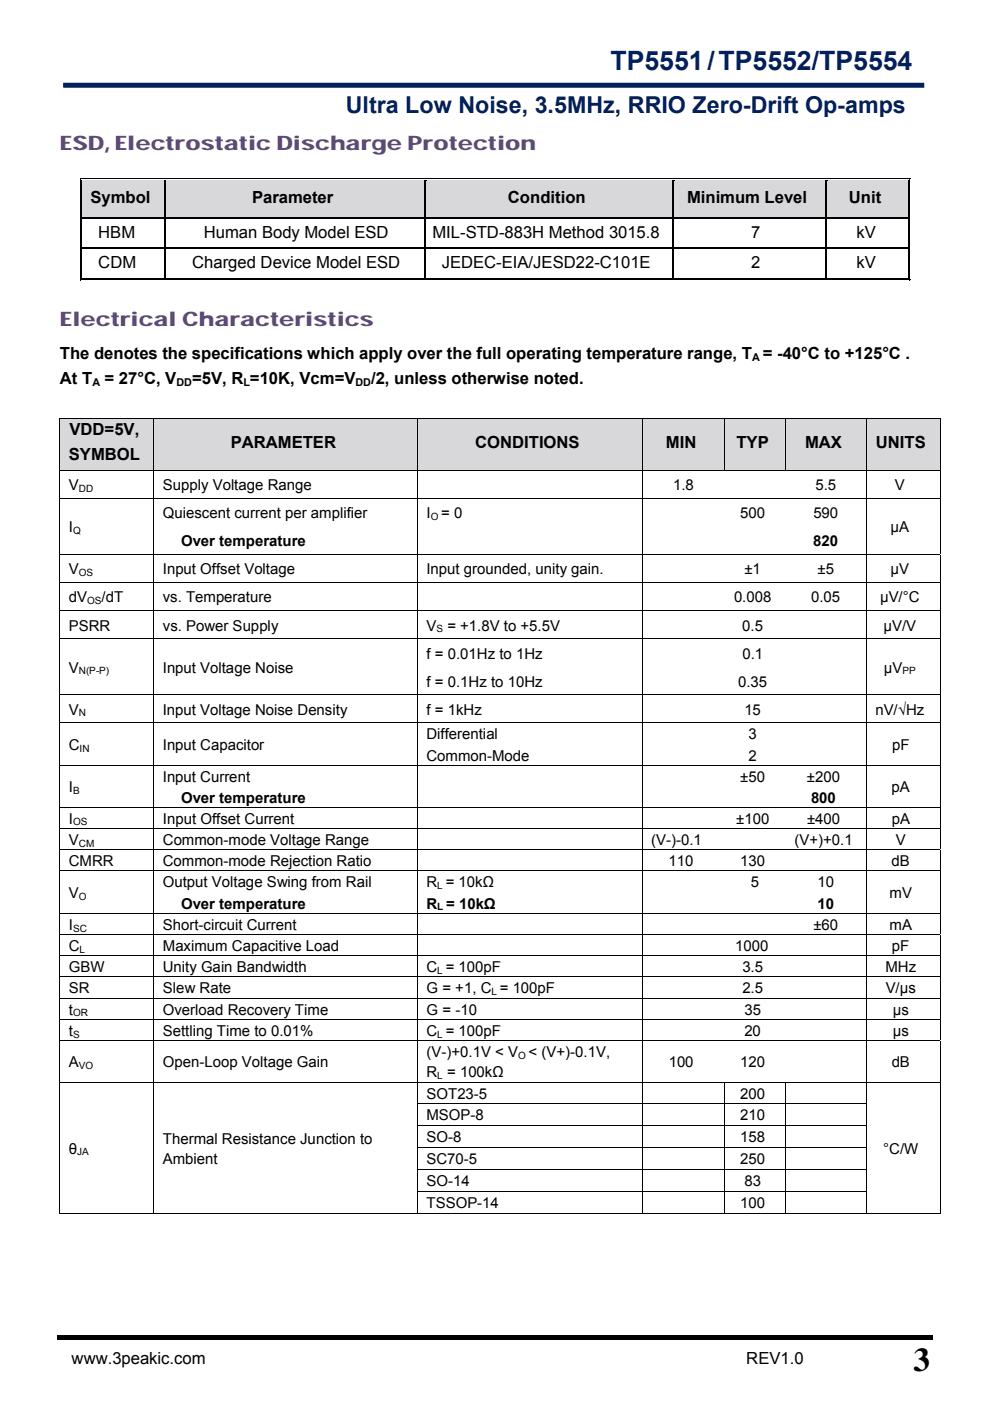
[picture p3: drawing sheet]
<svg xmlns="http://www.w3.org/2000/svg" width="210mm" height="297mm" viewBox="0 0 210 297" stroke-linecap="round" stroke-linejoin="round" font-family="sans-serif">
<defs><g id="words">
<text font-size="7" x="193.8" y="290.7">3</text>
<text font-size="5.7" fill="#002060" x="129.5" y="14.9">TP5551/TP5552/TP5554</text>
<text font-size="4.9" fill="#002060" x="73.3" y="24">Ultra Low Noise, 3.5MHz, RRIO Zero-Drift Op-amps</text>
<g font-size="4.2" fill="#5f497a">
<text x="12.7" y="31.8">ESD, Electrostatic Discharge Protection</text>
<text x="12.7" y="69.2">Electrical Characteristics</text>
</g>
<g font-size="3.5">
<text x="19.2" y="43">Symbol</text>
<text x="53.5" y="43">Parameter</text>
<text x="107.7" y="43">Condition</text>
<text x="145.7" y="43">Minimum Level</text>
<text x="180.1" y="43">Unit</text>
<text x="20.8" y="50.5">HBM</text>
<text x="43.2" y="50.5">Human Body Model ESD</text>
<text x="91.7" y="50.5">MIL-STD-883H Method 3015.8</text>
<text x="159.3" y="50.5">7</text>
<text x="181.6" y="50.5">kV</text>
<text x="20.8" y="56.8">CDM</text>
<text x="40.8" y="56.8">Charged Device Model ESD</text>
<text x="93.7" y="56.8">JEDEC-EIA/JESD22-C101E</text>
<text x="159.3" y="56.8">2</text>
<text x="181.7" y="56.8">kV</text>
<text x="12.7" y="76.1">The denotes the specifications which apply over the full operating temperature range, T = -40°C to +125°C .</text>
<text x="12.7" y="81.4">At T</text>
<text x="22.2" y="81.4">= 27°C, V</text>
<text x="40.7" y="81.4">=5V, R =10K, Vcm=V</text>
<text x="78.7" y="81.4">/2, unless otherwise noted.</text>
<text x="14.8" y="92.3">VDD=5V,</text>
<text x="48.9" y="95">PARAMETER</text>
<text x="100.8" y="95">CONDITIONS</text>
<text x="141.2" y="95">MIN</text>
<text x="156.2" y="95">TYP</text>
<text x="170.8" y="95">MAX</text>
<text x="185.8" y="95">UNITS</text>
<text x="14.6" y="97.6">SYMBOL</text>
<text x="15.2" y="289.2">www.3peakic.com</text>
<text x="158.3" y="289.2">REV1.0</text>
</g>
<g font-size="3.2">
<text x="14.6" y="104">V</text>
<text x="34.5" y="104">Supply Voltage Range</text>
<text x="142.8" y="104">1.8</text>
<text x="173" y="104">5.5</text>
<text x="189.8" y="104">V</text>
<text x="14.6" y="112.9">I</text>
<text x="34.5" y="109.9">Quiescent current per amplifier</text>
<text x="90.5" y="109.9">I = 0</text>
<text x="157" y="109.9">500</text>
<text x="172.5" y="109.9">590</text>
<text x="188.9" y="112.9">μA</text>
<text x="38.4" y="115.9">Over temperature</text>
<text x="172.5" y="115.9">820</text>
<text x="14.6" y="121.8">V</text>
<text x="34.5" y="121.8">Input Offset Voltage</text>
<text x="90.5" y="121.8">Input grounded, unity gain.</text>
<text x="157.9" y="121.8">±1</text>
<text x="173.4" y="121.8">±5</text>
<text x="188.9" y="121.8">μV</text>
<text x="14.6" y="127.7">dV</text>
<text x="21.5" y="127.7">/dT</text>
<text x="34.5" y="127.7">vs. Temperature</text>
<text x="155.7" y="127.7">0.008</text>
<text x="172.1" y="127.7">0.05</text>
<text x="186.7" y="127.7">μV/°C</text>
<text x="14.6" y="133.7">PSRR</text>
<text x="34.5" y="133.7">vs. Power Supply</text>
<text x="90.5" y="133.7">V</text>
<text x="94.9" y="133.7">= +1.8V to +5.5V</text>
<text x="157.4" y="133.7">0.5</text>
<text x="187.4" y="133.7">μV/V</text>
<text x="14.6" y="142.6">V</text>
<text x="34.5" y="142.6">Input Voltage Noise</text>
<text x="90.5" y="139.6">f = 0.01Hz to 1Hz</text>
<text x="157.5" y="139.6">0.1</text>
<text x="187.5" y="142.6">μV</text>
<text x="90.5" y="145.6">f = 0.1Hz to 10Hz</text>
<text x="156.6" y="145.6">0.35</text>
<text x="14.6" y="151.5">V</text>
<text x="34.5" y="151.5">Input Voltage Noise Density</text>
<text x="90.5" y="151.5">f = 1kHz</text>
<text x="157.9" y="151.5">15</text>
<text x="185.7" y="151.5">nV/√Hz</text>
<text x="14.6" y="159">C</text>
<text x="34.5" y="159">Input Capacitor</text>
<text x="90.5" y="161.2">Common-Mode</text>
<text x="90.5" y="156.7">Differential</text>
<text x="158.8" y="156.7">3</text>
<text x="158.8" y="161.2">2</text>
<text x="189.2" y="159">pF</text>
<text x="14.6" y="167.9">I</text>
<text x="34.5" y="165.7">Input Current</text>
<text x="157" y="165.7">±50</text>
<text x="171.1" y="165.7">±200</text>
<text x="189.1" y="167.9">pA</text>
<text x="38.4" y="170.2">Over temperature</text>
<text x="172" y="170.2">800</text>
<text x="14.6" y="174.6">I</text>
<text x="14.6" y="179.2">V</text>
<text x="34.5" y="179.2">Common-mode Voltage Range</text>
<text x="34.5" y="174.6">Input Offset Current</text>
<text x="138.1" y="179.2">(V-)-0.1</text>
<text x="156.2" y="174.6">±100</text>
<text x="168.5" y="179.2">(V+)+0.1</text>
<text x="171.2" y="174.6">±400</text>
<text x="189.2" y="174.6">pA</text>
<text x="190" y="179.2">V</text>
<text x="14.6" y="183.6">CMRR</text>
<text x="34.5" y="183.6">Common-mode Rejection Ratio</text>
<text x="141.8" y="183.6">110</text>
<text x="157" y="183.6">130</text>
<text x="189.1" y="183.6">dB</text>
<text x="14.6" y="190.4">V</text>
<text x="34.5" y="188.1">Output Voltage Swing from Rail</text>
<text x="90.5" y="188.1">R = 10kΩ</text>
<text x="159.3" y="188.2">5</text>
<text x="173.4" y="188.2">10</text>
<text x="188.7" y="190.4">mV</text>
<text x="14.6" y="197.1">I</text>
<text x="34.5" y="197.1">Short-circuit Current</text>
<text x="38.4" y="192.6">Over temperature</text>
<text x="90.5" y="192.6">R = 10kΩ</text>
<text x="172.5" y="197.1">±60</text>
<text x="173.4" y="192.6">10</text>
<text x="188.7" y="197.1">mA</text>
<text x="14.6" y="201.6">C</text>
<text x="34.5" y="201.6">Maximum Capacitive Load</text>
<text x="156" y="201.6">1000</text>
<text x="189.2" y="201.6">pF</text>
<text x="14.6" y="206.1">GBW</text>
<text x="34.5" y="206.1">Unity Gain Bandwidth</text>
<text x="90.5" y="206.1">C = 100pF</text>
<text x="157.5" y="206.1">3.5</text>
<text x="187.8" y="206.1">MHz</text>
<text x="14.6" y="210.6">SR</text>
<text x="14.6" y="215.1">t</text>
<text x="34.5" y="215.1">Overload Recovery Time</text>
<text x="34.6" y="210.6">Slew Rate</text>
<text x="90.5" y="215.1">G = -10</text>
<text x="90.5" y="210.6">G = +1, C = 100pF</text>
<text x="157.5" y="210.6">2.5</text>
<text x="157.9" y="215.1">35</text>
<text x="187.9" y="210.6">V/μs</text>
<text x="189.4" y="215.1">μs</text>
<text x="14.6" y="219.6">t</text>
<text x="34.5" y="219.6">Settling Time to 0.01%</text>
<text x="90.5" y="219.6">C = 100pF</text>
<text x="157.9" y="219.6">20</text>
<text x="189.4" y="219.6">μs</text>
<text x="14.6" y="226.3">A</text>
<text x="34.5" y="226.3">Open-Loop Voltage Gain</text>
<text x="90.5" y="224.2">(V-)+0.1V &lt; V &lt; (V+)-0.1V,</text>
<text x="141.8" y="226.3">100</text>
<text x="157" y="226.3">120</text>
<text x="189.1" y="226.3">dB</text>
<text x="90.5" y="228.4">R = 100kΩ</text>
<text x="90.5" y="232.9">SOT23-5</text>
<text x="157" y="232.9">200</text>
<text x="90.5" y="237.5">MSOP-8</text>
<text x="157" y="237.5">210</text>
<text x="14.6" y="244.6">θ</text>
<text x="34.5" y="242.5">Thermal Resistance Junction to</text>
<text x="90.5" y="242.2">SO-8</text>
<text x="157" y="242.2">158</text>
<text x="187.3" y="244.6">°C/W</text>
<text x="34.5" y="246.7">Ambient</text>
<text x="90.5" y="246.8">SC70-5</text>
<text x="90.5" y="251.5">SO-14</text>
<text x="157" y="246.8">250</text>
<text x="157.9" y="251.5">83</text>
<text x="90.5" y="256.2">TSSOP-14</text>
<text x="157" y="256.2">100</text>
</g>
<g font-size="2.3">
<text x="159.5" y="76.6">A</text>
<text x="19.6" y="81.9">A</text>
<text x="37.4" y="81.9">DD</text>
<text x="51.6" y="81.9">L</text>
<text x="75.4" y="81.9">DD</text>
</g>
<g font-size="2.1">
<text x="16.7" y="104.3">DD</text>
<text x="15.5" y="113.2">Q</text>
<text x="91.4" y="110.3">O</text>
<text x="16.7" y="122.2">OS</text>
<text x="18.5" y="128.1">OS</text>
<text x="92.6" y="134">S</text>
<text x="16.7" y="143">N(P-P)</text>
<text x="191.4" y="143">PP</text>
<text x="16.7" y="151.9">N</text>
<text x="16.9" y="159.4">IN</text>
<text x="15.5" y="168.3">B</text>
<text x="15.5" y="175">OS</text>
<text x="16.7" y="179.5">CM</text>
<text x="16.7" y="190.8">O</text>
<text x="92.8" y="188.5">L</text>
<text x="15.5" y="197.5">SC</text>
<text x="92.8" y="193">L</text>
<text x="16.9" y="202">L</text>
<text x="92.8" y="206.5">L</text>
<text x="15.5" y="215.5">OR</text>
<text x="104.2" y="211">L</text>
<text x="15.5" y="220">S</text>
<text x="92.8" y="220">L</text>
<text x="16.7" y="226.7">VO</text>
<text x="109.9" y="224.5">O</text>
<text x="92.8" y="228.8">L</text>
<text x="16.4" y="244.9">JA</text>
</g>
</g></defs>
<path d="M12.2 283.1h185.6v1h-185.6z" fill="#000"/>
<path d="M12.7 284.7h163.4v7.5h-163.4z" fill="#fff"/>
<path d="M13.4 18.1h182.6" fill="none" stroke="#002060" stroke-width="1.1" stroke-linecap="butt"/>
<g fill="#d8d8da">
<path d="M17.5 38.4h17.4v7.8h-17.4z"/>
<path d="M19.1 39.6h14v5.3h-14z"/>
<path d="M35.1 38.4h55v7.8h-55z"/>
<path d="M36.9 39.6h51.4v5.3h-51.4z"/>
<path d="M90.3 38.4h52.3v7.8h-52.3z"/>
<path d="M92.1 39.6h48.7v5.3h-48.7z"/>
<path d="M142.8 38.4h32.3v7.8h-32.3z"/>
<path d="M144.6 39.6h28.7v5.3h-28.7z"/>
<path d="M175.3 38.4h17.3v7.8h-17.3z"/>
<path d="M177.1 39.6h13.8v5.3h-13.8z"/>
</g>
<path d="M17 37.8h.1v.6h-.1zM17 37.8h.5v.2h-.5zM17.3 38.2h.2v.2h-.2zM17.3 38.2h.2v.1h-.2z" fill="#000"/>
<path d="M17.5 37.9h17.4M17.5 38.2h17.4" fill="none" stroke="#000" stroke-width=".21"/>
<path d="M17.5 38.3h17.4" fill="none" stroke="#d8d8da" stroke-width=".21"/>
<path d="M35.1 38.3l.3 .1z" fill="#d8d8da"/>
<path d="M34.9 38.3l.2 .1zM34.9 37.8h.5v.2h-.5zM34.9 38.2h.5v.1h-.5z" fill="#000"/>
<path d="M35.4 37.9h54.7M35.4 38.2h54.7" fill="none" stroke="#000" stroke-width=".21"/>
<path d="M35.4 38.3h54.7" fill="none" stroke="#d8d8da" stroke-width=".21"/>
<path d="M90.4 38.3l.2 .1z" fill="#d8d8da"/>
<path d="M90.1 38.3l.3 .1zM90.1 37.8h.5v.2h-.5zM90.1 38.2h.5v.1h-.5z" fill="#000"/>
<path d="M90.6 37.9h52M90.6 38.2h52" fill="none" stroke="#000" stroke-width=".21"/>
<path d="M90.6 38.3h52" fill="none" stroke="#d8d8da" stroke-width=".21"/>
<path d="M142.9 38.3l.2 .1z" fill="#d8d8da"/>
<path d="M142.6 38.3l.3 .1zM142.6 37.8h.5v.2h-.5zM142.6 38.2h.5v.1h-.5z" fill="#000"/>
<path d="M143.1 37.9h32M143.1 38.2h32" fill="none" stroke="#000" stroke-width=".21"/>
<path d="M143.1 38.3h32" fill="none" stroke="#d8d8da" stroke-width=".21"/>
<path d="M175.3 38.3l.3 .1z" fill="#d8d8da"/>
<g fill="#000">
<path d="M175.1 38.3l.2 .1zM175.1 37.8h.5v.2h-.5zM175.1 38.2h.5v.1h-.5zM192.6 37.8h.5v.2h-.5zM192.6 38.2h.1v.2h-.1zM192.6 38.2h.1v.1h-.1zM192.9 37.8h.2v.6h-.2zM17 46.2h.1v.3h-.1zM17 52.5h.1v.3h-.1zM17 59.2h.5v.2h-.5zM17.3 46.2h.2v.3h-.2zM17.3 52.5h.2v.3h-.2z"/>
<path d="M17.3 58.9h.2v.2h-.2zM34.9 46.2h.2v.3h-.2zM34.9 52.5h.2v.3h-.2zM34.9 58.9h.5v.2h-.5zM90.1 46.2h.3v.3h-.3zM90.1 52.5h.3v.3h-.3zM90.1 58.9h.5v.2h-.5zM142.6 46.2h.3v.3h-.3zM142.6 52.5h.3v.3h-.3zM142.6 58.9h.5v.2h-.5zM175.1 46.2h.2v.3h-.2zM175.1 52.5h.2v.3h-.2z"/>
<path d="M175.1 58.9h.5v.2h-.5zM192.6 46.2h.1v.3h-.1zM192.6 52.5h.1v.3h-.1zM192.6 59.2h.5v.2h-.5zM192.6 58.9h.1v.2h-.1zM192.9 46.2h.2v.3h-.2zM192.9 52.5h.2v.3h-.2zM192.9 58.9h.2v.5h-.2z"/>
</g>
<g fill="none" stroke="#000" stroke-width=".21">
<path d="M17 38.4v7.8M17.4 38.4v7.8M175.6 37.9h17M175.6 38.2h17M192.6 38.4v7.8M193 38.4v7.8M17 46.5v6M17 52.8v6.6M17.4 46.5v6M17.4 52.8v6.1M17.5 59.3h175.1M17.5 59h17.4"/>
<path d="M35.4 59h54.7M90.6 59h52M143.1 59h32M175.6 59h17M192.6 46.5v6M192.6 52.8v6.1M193 46.5v6M193 52.8v6.1"/>
</g>
<path d="M175.6 38.3h17" fill="none" stroke="#d8d8da" stroke-width=".21"/>
<g fill="none" stroke="#000" stroke-width=".25">
<path d="M35 38.4v7.8M90.2 38.4v7.8M142.7 38.4v7.8M175.2 38.4v7.8M17.5 46.3h17.4M17.5 52.7h17.4M35 46.5v6M35 52.8v6.1M35.1 46.3h55M35.1 52.7h55M90.2 46.5v6M90.2 52.8v6.1"/>
<path d="M90.4 46.3h52.2M90.4 52.7h52.2M142.7 46.5v6M142.7 52.8v6.1M142.9 46.3h32.2M142.9 52.7h32.2M175.2 46.5v6M175.2 52.8v6.1M175.3 46.3h17.3M175.3 52.7h17.3"/>
</g>
<g fill="#d8d8da">
<path d="M12.8 88.8h19.8v10.8h-19.8z"/>
<path d="M14.6 88.9h16.1v5.3h-16.1z"/>
<path d="M14.6 94.2h16.1v5.4h-16.1z"/>
<path d="M32.7 88.8h55.8v10.8h-55.8z"/>
<path d="M34.5 91.6h52.2v5.3h-52.2z"/>
<path d="M88.6 88.8h47.5v10.8h-47.5z"/>
<path d="M90.5 91.6h43.8v5.3h-43.8z"/>
<path d="M136.3 88.8h17.4v10.8h-17.4z"/>
<path d="M138.1 91.6h13.7v5.3h-13.7z"/>
<path d="M153.8 88.8h12.7v10.8h-12.7z"/>
<path d="M155.7 91.6h9v5.3h-9z"/>
<path d="M166.6 88.8h17.1v10.8h-17.1z"/>
<path d="M168.5 91.6h13.4v5.3h-13.4z"/>
<path d="M183.9 88.8h15.4v10.8h-15.4z"/>
<path d="M185.7 91.6h11.8v5.3h-11.8z"/>
</g>
<g fill="#000">
<path d="M12.6 88.7h.2v.1h-.2zM199.3 88.7h.2v.1h-.2zM12.6 111.5h.2v.2h-.2zM32.6 111.5h.1v.2h-.1zM88.5 111.5h.1v.2h-.1zM136.1 111.5h.2v.2h-.2zM183.7 111.5h.2v.2h-.2zM199.3 111.5h.2v.2h-.2zM12.6 141.2h.2v.2h-.2zM12.6 157.6h.2v.2h-.2zM32.6 141.2h.1v.2h-.1zM32.6 157.6h.1v.2h-.1z"/>
<path d="M88.5 141.2h.1v.2h-.1zM88.5 157.6h.1v.2h-.1zM136.1 141.2h.2v.2h-.2zM136.1 157.6h.2v.2h-.2zM183.7 141.2h.2v.2h-.2zM183.7 157.6h.2v.2h-.2zM199.3 141.2h.2v.2h-.2zM199.3 157.6h.2v.2h-.2zM12.6 166.6h.2v.2h-.2zM32.6 166.6h.1v.2h-.1zM88.5 166.6h.1v.2h-.1zM136.1 166.6h.2v.2h-.2z"/>
<path d="M183.7 166.6h.2v.2h-.2zM199.3 166.6h.2v.2h-.2zM12.6 189h.2v.2h-.2zM32.6 189h.1v.2h-.1zM88.5 189h.1v.2h-.1zM136.1 189h.2v.2h-.2zM183.7 189h.2v.2h-.2zM199.3 189h.2v.2h-.2zM12.6 233.8h.2v.2h-.2zM12.6 238.5h.2v.2h-.2zM32.6 233.8h.1v.2h-.1zM32.6 238.5h.1v.2h-.1z"/>
<path d="M199.3 233.8h.2v.2h-.2zM199.3 238.5h.2v.2h-.2zM12.6 243.1h.2v.2h-.2zM12.6 247.8h.2v.2h-.2zM12.6 252.5h.2v.1h-.2zM32.6 243.1h.1v.2h-.1zM32.6 247.8h.1v.2h-.1zM32.6 252.5h.1v.1h-.1zM199.3 243.1h.2v.2h-.2zM199.3 247.8h.2v.2h-.2zM199.3 252.5h.2v.1h-.2zM199.3 257.1h.2v.2h-.2z"/>
</g>
<g fill="none" stroke="#000" stroke-width=".21">
<path d="M12.6 88.8h186.9M12.6 99.7h186.9M12.7 88.8v10.8M12.7 99.8v5.8M32.6 88.8v10.8M32.6 99.8v5.8M88.6 88.8v10.8M88.6 99.8v5.8M136.2 88.8v10.8M136.2 99.8v5.8M153.8 88.8v10.8M166.6 88.8v10.8"/>
<path d="M183.8 88.8v10.8M183.8 99.8v5.8M199.4 88.8v10.8M199.4 99.8v5.8M12.6 105.7h186.9M12.6 117.6h186.9M12.7 105.7v5.8M12.7 111.7v5.8M12.7 117.6v5.8M32.6 105.7v5.8M32.6 111.7v5.8M32.6 117.6v5.8"/>
<path d="M88.6 105.7v5.8M88.6 111.7v5.8M88.6 117.6v5.8M136.2 105.7v5.8M136.2 111.7v5.8M136.2 117.6v5.8M183.8 105.7v5.8M183.8 111.7v5.8M183.8 117.6v5.8M199.4 105.7v5.8M199.4 111.7v5.8M199.4 117.6v5.8"/>
<path d="M12.6 123.5h186.9M12.6 129.5h186.9M12.6 135.4h186.9M12.7 123.6v5.8M12.7 129.5v5.8M12.7 135.5v5.7M32.6 123.6v5.8M32.6 129.5v5.8M32.6 135.5v5.7M88.6 123.6v5.8M88.6 129.5v5.8M88.6 135.5v5.7"/>
<path d="M136.2 123.6v5.8M136.2 129.5v5.8M136.2 135.5v5.7M183.8 123.6v5.8M183.8 129.5v5.8M183.8 135.5v5.7M199.4 123.6v5.8M199.4 129.5v5.8M199.4 135.5v5.7M12.6 147.3h186.9M12.6 153.2h186.9M12.7 141.4v5.8"/>
<path d="M12.7 147.4v5.7M12.7 153.3v4.3M12.7 157.8v4.3M32.6 141.4v5.8M32.6 147.4v5.7M32.6 153.3v4.3M32.6 157.8v4.3M88.6 141.4v5.8M88.6 147.4v5.7M88.6 153.3v4.3M88.6 157.8v4.3M136.2 141.4v5.8"/>
<path d="M136.2 147.4v5.7M136.2 153.3v4.3M136.2 157.8v4.3M183.8 141.4v5.8M183.8 147.4v5.7M183.8 153.3v4.3M183.8 157.8v4.3M199.4 141.4v5.8M199.4 147.4v5.7M199.4 153.3v4.3M199.4 157.8v4.3M12.6 162.2h186.9"/>
<path d="M12.6 171.1h186.9M12.6 175.6h186.9M12.7 162.3v4.3M12.7 166.8v4.2M12.7 171.2v4.3M12.7 175.7v4.3M32.6 162.3v4.3M32.6 166.8v4.2M32.6 171.2v4.3M32.6 175.7v4.3M88.6 162.3v4.3M88.6 166.8v4.2"/>
<path d="M88.6 171.2v4.3M88.6 175.7v4.3M136.2 162.3v4.3M136.2 166.8v4.2M136.2 171.2v4.3M136.2 175.7v4.3M183.8 162.3v4.3M183.8 166.8v4.2M183.8 171.2v4.3M183.8 175.7v4.3M199.4 162.3v4.3M199.4 166.8v4.2"/>
<path d="M199.4 171.2v4.3M199.4 175.7v4.3M12.6 180.1h186.9M12.6 184.6h186.9M12.6 193.6h186.9M12.6 198.1h186.9M12.7 180.2v4.3M12.7 184.7v4.3M12.7 189.2v4.3M12.7 193.7v4.3M12.7 198.2v4.3M32.6 180.2v4.3"/>
<path d="M32.6 184.7v4.3M32.6 189.2v4.3M32.6 193.7v4.3M32.6 198.2v4.3M88.6 180.2v4.3M88.6 184.7v4.3M88.6 189.2v4.3M88.6 193.7v4.3M88.6 198.2v4.3M136.2 180.2v4.3M136.2 184.7v4.3M136.2 189.2v4.3"/>
<path d="M136.2 193.7v4.3M136.2 198.2v4.3M183.8 180.2v4.3M183.8 184.7v4.3M183.8 189.2v4.3M183.8 193.7v4.3M183.8 198.2v4.3M199.4 180.2v4.3M199.4 184.7v4.3M199.4 189.2v4.3M199.4 193.7v4.3M199.4 198.2v4.3"/>
<path d="M12.6 202.6h186.9M12.6 207.1h186.9M12.6 211.6h186.9M12.6 216.1h186.9M12.7 202.7v4.3M12.7 207.2v4.3M12.7 211.7v4.3M12.7 216.2v4.3M32.6 202.7v4.3M32.6 207.2v4.3M32.6 211.7v4.3M32.6 216.2v4.3"/>
<path d="M88.6 202.7v4.3M88.6 207.2v4.3M88.6 211.7v4.3M88.6 216.2v4.3M136.2 202.7v4.3M136.2 207.2v4.3M136.2 211.7v4.3M136.2 216.2v4.3M183.8 202.7v4.3M183.8 207.2v4.3M183.8 211.7v4.3M183.8 216.2v4.3"/>
<path d="M199.4 202.7v4.3M199.4 207.2v4.3M199.4 211.7v4.3M199.4 216.2v4.3M12.6 220.6h186.9M12.6 229.4h186.9M12.7 220.7v8.6M12.7 229.5v4.3M12.7 234v4.5M12.7 238.7v4.4M32.6 220.7v8.6M32.6 229.5v4.3"/>
<path d="M32.6 234v4.5M32.6 238.7v4.4M88.5 233.9h95.4M88.5 238.6h95.4M88.6 220.7v8.6M88.6 229.5v4.3M88.6 234v4.5M88.6 238.7v4.4M136.2 220.7v8.6M136.2 229.5v4.3M136.2 234v4.5M136.2 238.7v4.4"/>
<path d="M153.8 229.5v4.3M153.8 234v4.5M153.8 238.7v4.4M166.6 229.5v4.3M166.6 234v4.5M166.6 238.7v4.4M183.8 220.7v8.6M183.8 229.5v4.3M183.8 234v4.5M183.8 238.7v4.4M199.4 220.7v8.6M199.4 229.5v4.3"/>
<path d="M199.4 234v4.5M199.4 238.7v4.4M12.6 257.2h20M12.7 243.3v4.5M12.7 248v4.5M12.7 252.6v4.7M32.6 243.3v4.5M32.6 248v4.5M32.6 252.6v4.7M32.7 257.2h55.8M88.5 243.2h95.4M88.5 247.9h95.4"/>
<path d="M88.5 252.5h95.4M88.6 243.3v4.5M88.6 248v4.5M88.6 252.6v4.7M88.6 257.2h47.5M136.2 243.3v4.5M136.2 248v4.5M136.2 252.6v4.7M136.3 257.2h17.4M153.8 243.3v4.5M153.8 248v4.5M153.8 252.6v4.7"/>
<path d="M153.8 257.2h12.7M166.6 243.3v4.5M166.6 248v4.5M166.6 252.6v4.7M166.6 257.2h17.1M183.8 243.3v4.5M183.8 248v4.5M183.8 252.6v4.7M183.9 257.2h15.4M199.4 243.3v4.5M199.4 248v4.5M199.4 252.6v4.7"/>
</g>
<use href="#words"/>
</svg>
